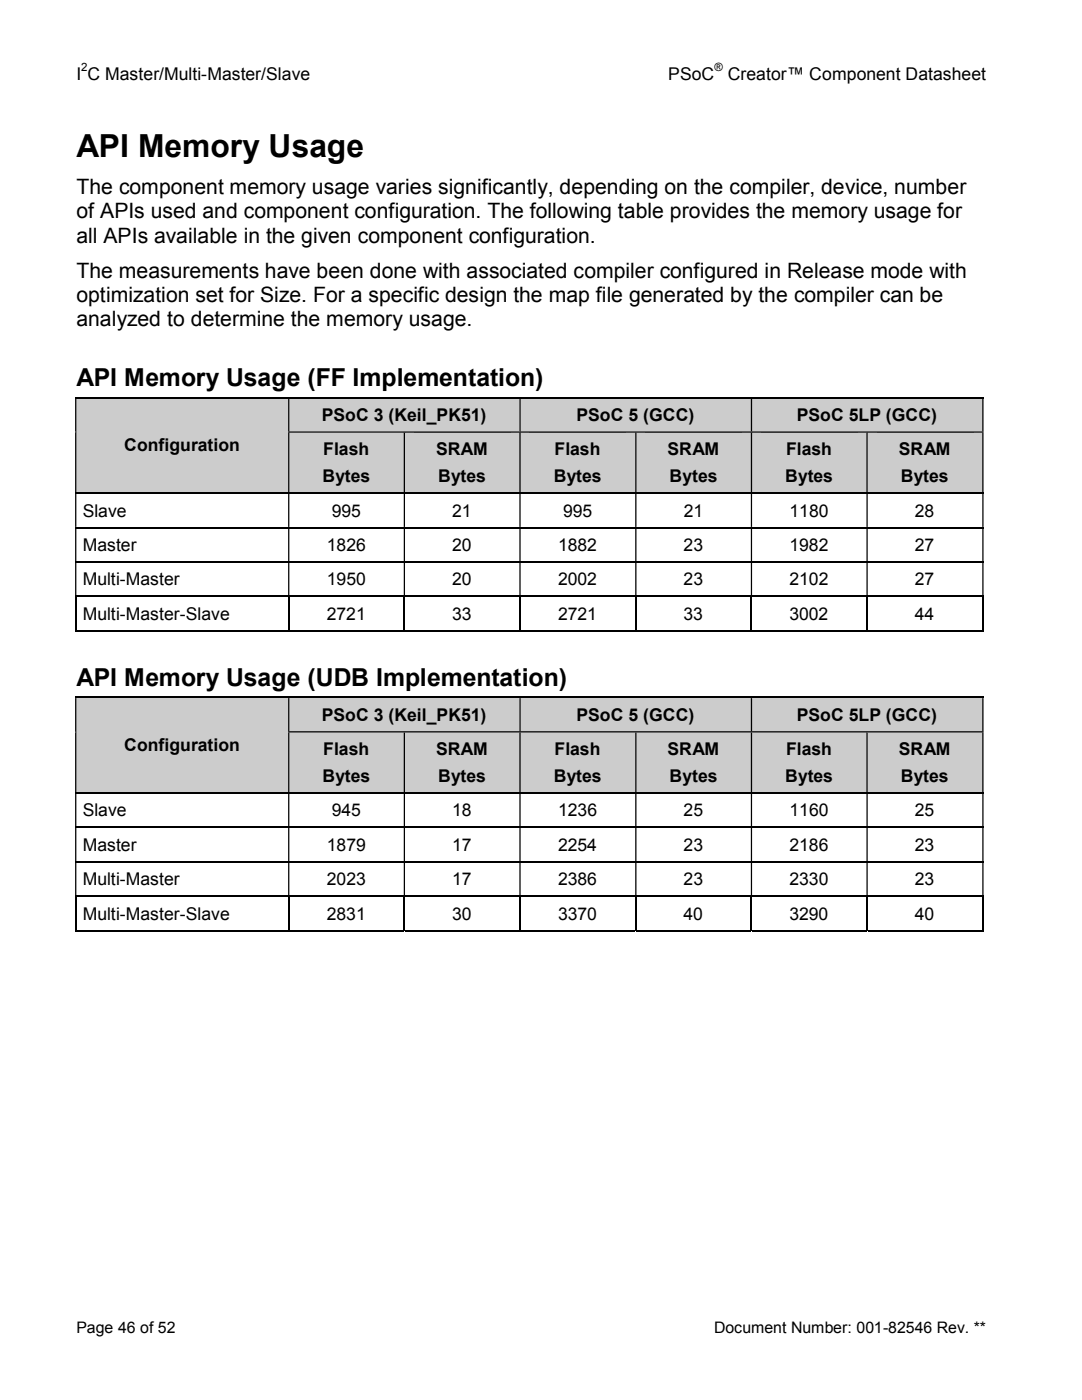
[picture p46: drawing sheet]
<svg xmlns="http://www.w3.org/2000/svg" width="216mm" height="279mm" viewBox="0 0 216 279" stroke-linecap="round" stroke-linejoin="round" font-family="sans-serif">
<defs><g id="words">
<text font-size="6.3" x="15.2" y="31.2">API Memory Usage</text>
<g font-size="4.9">
<text x="15.2" y="77">API Memory Usage (FF Implementation)</text>
<text x="15.2" y="136.9">API Memory Usage (UDB Implementation)</text>
</g>
<g font-size="4.2">
<text x="15.2" y="38.7">The component memory usage varies significantly, depending on the compiler, device, number</text>
<text x="15.2" y="43.6">of APIs used and component configuration. The following table provides the memory usage for</text>
<text x="15.2" y="48.4">all APIs available in the given component configuration.</text>
<text x="15.2" y="55.4">The measurements have been done with associated compiler configured in Release mode with</text>
<text x="15.2" y="65.2">analyzed to determine the memory usage.</text>
<text x="15.2" y="60.3">optimization set for Size. For a specific design the map file generated by the compiler can be</text>
</g>
<g font-size="3.5">
<text x="15.2" y="16">I C Master/Multi-Master/Slave</text>
<text x="133.4" y="16">PSoC</text>
<text x="145.2" y="16">Creatorô Component Datasheet</text>
<text x="64.2" y="84">PSoC 3 (Keil_PK51)</text>
<text x="115.1" y="84">PSoC 5 (GCC)</text>
<text x="159" y="84">PSoC 5LP (GCC)</text>
<text x="24.8" y="90.1">Configuration</text>
<text x="64.5" y="90.8">Flash</text>
<text x="87" y="90.8">SRAM</text>
<text x="110.7" y="90.8">Flash</text>
<text x="133.2" y="90.8">SRAM</text>
<text x="156.8" y="90.8">Flash</text>
<text x="179.4" y="90.8">SRAM</text>
<text x="64.3" y="96.2">Bytes</text>
<text x="87.4" y="96.2">Bytes</text>
<text x="110.5" y="96.2">Bytes</text>
<text x="133.6" y="96.2">Bytes</text>
<text x="156.7" y="96.2">Bytes</text>
<text x="179.7" y="96.2">Bytes</text>
<text x="16.5" y="103.1">Slave</text>
<text x="66.2" y="103.1">995</text>
<text x="90.3" y="103.1">21</text>
<text x="112.4" y="103.1">995</text>
<text x="136.4" y="103.1">21</text>
<text x="157.6" y="103.1">1180</text>
<text x="182.6" y="103.1">28</text>
<text x="16.5" y="109.9">Master</text>
<text x="65.2" y="109.9">1826</text>
<text x="90.2" y="109.9">20</text>
<text x="111.4" y="109.9">1882</text>
<text x="136.4" y="109.9">23</text>
<text x="157.5" y="109.9">1982</text>
<text x="182.6" y="109.9">27</text>
<text x="16.5" y="116.8">Multi-Master</text>
<text x="65.2" y="116.8">1950</text>
<text x="90.2" y="116.8">20</text>
<text x="111.4" y="116.8">2002</text>
<text x="136.4" y="116.8">23</text>
<text x="157.5" y="116.8">2102</text>
<text x="182.6" y="116.8">27</text>
<text x="16.5" y="123.7">Multi-Master-Slave</text>
<text x="65.2" y="123.7">2721</text>
<text x="90.2" y="123.7">33</text>
<text x="111.4" y="123.7">2721</text>
<text x="136.4" y="123.7">33</text>
<text x="157.5" y="123.7">3002</text>
<text x="182.5" y="123.7">44</text>
<text x="64.2" y="143.8">PSoC 3 (Keil_PK51)</text>
<text x="115.1" y="143.8">PSoC 5 (GCC)</text>
<text x="159" y="143.8">PSoC 5LP (GCC)</text>
<text x="24.8" y="149.9">Configuration</text>
<text x="64.3" y="156">Bytes</text>
<text x="64.5" y="150.7">Flash</text>
<text x="87" y="150.7">SRAM</text>
<text x="87.4" y="156">Bytes</text>
<text x="110.5" y="156">Bytes</text>
<text x="110.7" y="150.7">Flash</text>
<text x="133.2" y="150.7">SRAM</text>
<text x="133.6" y="156">Bytes</text>
<text x="156.7" y="156">Bytes</text>
<text x="156.8" y="150.7">Flash</text>
<text x="179.4" y="150.7">SRAM</text>
<text x="179.7" y="156">Bytes</text>
<text x="16.5" y="162.9">Slave</text>
<text x="66.2" y="162.9">945</text>
<text x="90.3" y="162.9">18</text>
<text x="111.4" y="162.9">1236</text>
<text x="136.4" y="162.9">25</text>
<text x="157.6" y="162.9">1160</text>
<text x="182.6" y="162.9">25</text>
<text x="16.5" y="169.8">Master</text>
<text x="65.2" y="169.8">1879</text>
<text x="90.2" y="169.8">17</text>
<text x="111.4" y="169.8">2254</text>
<text x="136.4" y="169.8">23</text>
<text x="157.5" y="169.8">2186</text>
<text x="182.6" y="169.8">23</text>
<text x="16.5" y="176.7">Multi-Master</text>
<text x="65.2" y="176.7">2023</text>
<text x="90.2" y="176.7">17</text>
<text x="111.4" y="176.7">2386</text>
<text x="136.4" y="176.7">23</text>
<text x="157.5" y="176.7">2330</text>
<text x="182.6" y="176.7">23</text>
<text x="16.5" y="183.5">Multi-Master-Slave</text>
<text x="65.2" y="183.5">2831</text>
<text x="90.2" y="183.5">30</text>
<text x="111.4" y="183.5">3370</text>
<text x="136.4" y="183.5">40</text>
<text x="157.5" y="183.5">3290</text>
<text x="182.5" y="183.5">40</text>
</g>
<g font-size="3.2">
<text x="15.2" y="266">Page 46 of 52</text>
<text x="142.5" y="266">Document Number: 001-82546 Rev. **</text>
</g>
<g font-size="2.3">
<text x="16.2" y="14.2">2</text>
<text x="142.6" y="14.2">Æ</text>
</g>
</g></defs>
<g fill="#ccc">
<path d="M15.2 79.5h42.3v18.8h-42.3z"/>
<path d="M57.7 79.5h45.9v6.6h-45.9z"/>
<path d="M103.9 79.5h45.9v6.6h-45.9z"/>
<path d="M150.1 79.5h45.9v6.6h-45.9z"/>
</g>
<path d="M15 79.4h181.3" fill="none" stroke="#000" stroke-width=".25"/>
<path d="M15 79.5h.2v6.6h-.2zM57.5 79.5h.2v6.6h-.2zM103.6 79.5h.3v6.6h-.3zM149.8 79.5h.3v6.6h-.3zM196 79.5h.3v6.6h-.3z" fill="#000"/>
<g fill="#ccc">
<path d="M57.7 86.4h22.9v11.9h-22.9z"/>
<path d="M57.7 93h22.9v5.3h-22.9z"/>
<path d="M80.8 86.4h22.8v11.9h-22.8z"/>
<path d="M82.6 86.4h19.3v6.6h-19.3z"/>
<path d="M82.6 93h19.3v5.3h-19.3z"/>
<path d="M103.9 86.4h22.8v11.9h-22.8z"/>
<path d="M105.7 86.4h19.3v6.6h-19.3z"/>
<path d="M105.7 93h19.3v5.3h-19.3z"/>
<path d="M127 86.4h22.8v11.9h-22.8z"/>
<path d="M128.8 86.4h19.2v6.6h-19.2z"/>
<path d="M128.8 93h19.2v5.3h-19.2z"/>
<path d="M150.1 86.4h22.8v11.9h-22.8z"/>
<path d="M151.8 86.4h19.3v6.6h-19.3z"/>
<path d="M151.8 93h19.3v5.3h-19.3z"/>
<path d="M173.1 86.4h22.9v11.9h-22.9z"/>
<path d="M174.9 86.4h19.3v6.6h-19.3z"/>
<path d="M174.9 93h19.3v5.3h-19.3z"/>
</g>
<g fill="#000">
<path d="M196 125.7h.3v.3h-.3z"/>
<path d="M15 86.1h.2v.3h-.2zM57.5 86.1h138.8v.3h-138.8z"/>
<path d="M15 86.4h.2v11.9h-.2zM57.5 86.4h.2v11.9h-.2zM80.6 86.4h.2v11.9h-.2zM103.6 86.4h.3v11.9h-.3zM126.7 86.4h.3v11.9h-.3zM149.8 86.4h.3v11.9h-.3zM172.9 86.4h.2v11.9h-.2zM196 86.4h.3v11.9h-.3z"/>
<path d="M15 98.6h.2v6.6h-.2zM57.5 98.6h.2v6.6h-.2zM80.6 98.6h.2v6.6h-.2zM103.6 98.6h.3v6.6h-.3zM126.7 98.6h.3v6.6h-.3zM149.8 98.6h.3v6.6h-.3zM172.9 98.6h.2v6.6h-.2zM196 98.6h.3v6.6h-.3z"/>
<path d="M15 105.4h.2v6.6h-.2zM57.5 105.4h.2v6.6h-.2zM80.6 105.4h.2v6.6h-.2zM103.6 105.4h.3v6.6h-.3zM126.7 105.4h.3v6.6h-.3zM149.8 105.4h.3v6.6h-.3zM172.9 105.4h.2v6.6h-.2zM196 105.4h.3v6.6h-.3z"/>
<path d="M15 112.3h.2v6.6h-.2zM57.5 112.3h.2v6.6h-.2zM80.6 112.3h.2v6.6h-.2zM103.6 112.3h.3v6.6h-.3zM126.7 112.3h.3v6.6h-.3zM149.8 112.3h.3v6.6h-.3zM172.9 112.3h.2v6.6h-.2zM196 112.3h.3v6.6h-.3z"/>
</g>
<g fill="none" stroke="#000" stroke-width=".25">
<path d="M15 98.4h181.3M15 105.3h181.3M15 112.1h181.3M15 119h181.3M15.1 119.1v6.9M57.6 119.1v6.9M80.7 119.1v6.9M103.8 119.1v6.9M126.9 119.1v6.9M149.9 119.1v6.9M173 119.1v6.9M196.1 119.1v6.9"/>
<path d="M15 125.9h42.5M57.7 125.9h22.9M80.8 125.9h22.8M103.9 125.9h22.8M127 125.9h22.8M150.1 125.9h22.8M173.1 125.9h22.9"/>
</g>
<g fill="#ccc">
<path d="M15.2 139.4h42.3v18.7h-42.3z"/>
<path d="M57.7 139.4h45.9v6.5h-45.9z"/>
<path d="M103.9 139.4h45.9v6.5h-45.9z"/>
<path d="M150.1 139.4h45.9v6.5h-45.9z"/>
</g>
<path d="M15 139.2h181.3" fill="none" stroke="#000" stroke-width=".25"/>
<path d="M15 139.3h.2v6.6h-.2zM57.5 139.3h.2v6.6h-.2zM103.6 139.3h.3v6.6h-.3zM149.8 139.3h.3v6.6h-.3zM196 139.3h.3v6.6h-.3z" fill="#000"/>
<g fill="#ccc">
<path d="M57.7 146.2h22.9v11.9h-22.9z"/>
<path d="M57.7 152.8h22.9v5.3h-22.9z"/>
<path d="M80.8 146.2h22.8v11.9h-22.8z"/>
<path d="M82.6 146.2h19.3v6.6h-19.3z"/>
<path d="M82.6 152.8h19.3v5.3h-19.3z"/>
<path d="M103.9 146.2h22.8v11.9h-22.8z"/>
<path d="M105.7 146.2h19.3v6.6h-19.3z"/>
<path d="M105.7 152.8h19.3v5.3h-19.3z"/>
<path d="M127 146.2h22.8v11.9h-22.8z"/>
<path d="M128.8 146.2h19.2v6.6h-19.2z"/>
<path d="M128.8 152.8h19.2v5.3h-19.2z"/>
<path d="M150.1 146.2h22.8v11.9h-22.8z"/>
<path d="M151.8 146.2h19.3v6.6h-19.3z"/>
<path d="M151.8 152.8h19.3v5.3h-19.3z"/>
<path d="M173.1 146.2h22.9v11.9h-22.9z"/>
<path d="M174.9 146.2h19.3v6.6h-19.3z"/>
<path d="M174.9 152.8h19.3v5.3h-19.3z"/>
</g>
<g fill="#000">
<path d="M196 185.6h.3v.2h-.3z"/>
<path d="M15 145.9h.2v.3h-.2zM57.5 145.9h138.8v.3h-138.8z"/>
<path d="M15 146.2h.2v11.9h-.2zM57.5 146.2h.2v11.9h-.2zM80.6 146.2h.2v11.9h-.2zM103.6 146.2h.3v11.9h-.3zM126.7 146.2h.3v11.9h-.3zM149.8 146.2h.3v11.9h-.3zM172.9 146.2h.2v11.9h-.2zM196 146.2h.3v11.9h-.3z"/>
<path d="M15 158.4h.2v6.6h-.2zM57.5 158.4h.2v6.6h-.2zM80.6 158.4h.2v6.6h-.2zM103.6 158.4h.3v6.6h-.3zM126.7 158.4h.3v6.6h-.3zM149.8 158.4h.3v6.6h-.3zM172.9 158.4h.2v6.6h-.2zM196 158.4h.3v6.6h-.3z"/>
<path d="M15 165.2h.2v6.6h-.2zM57.5 165.2h.2v6.6h-.2zM80.6 165.2h.2v6.6h-.2zM103.6 165.2h.3v6.6h-.3zM126.7 165.2h.3v6.6h-.3zM149.8 165.2h.3v6.6h-.3zM172.9 165.2h.2v6.6h-.2zM196 165.2h.3v6.6h-.3z"/>
<path d="M15 172.1h.2v6.6h-.2zM57.5 172.1h.2v6.6h-.2zM80.6 172.1h.2v6.6h-.2zM103.6 172.1h.3v6.6h-.3zM126.7 172.1h.3v6.6h-.3zM149.8 172.1h.3v6.6h-.3zM172.9 172.1h.2v6.6h-.2zM196 172.1h.3v6.6h-.3z"/>
</g>
<g fill="none" stroke="#000" stroke-width=".25">
<path d="M15 158.2h181.3M15 165.1h181.3M15 172h181.3M15 178.8h181.3M15.1 178.9v6.9M57.6 178.9v6.9M80.7 178.9v6.9M103.8 178.9v6.9M126.9 178.9v6.9M149.9 178.9v6.9M173 178.9v6.9M196.1 178.9v6.9"/>
<path d="M15 185.7h42.5M57.7 185.7h22.9M80.8 185.7h22.8M103.9 185.7h22.8M127 185.7h22.8M150.1 185.7h22.8M173.1 185.7h22.9"/>
</g>
<use href="#words"/>
</svg>
